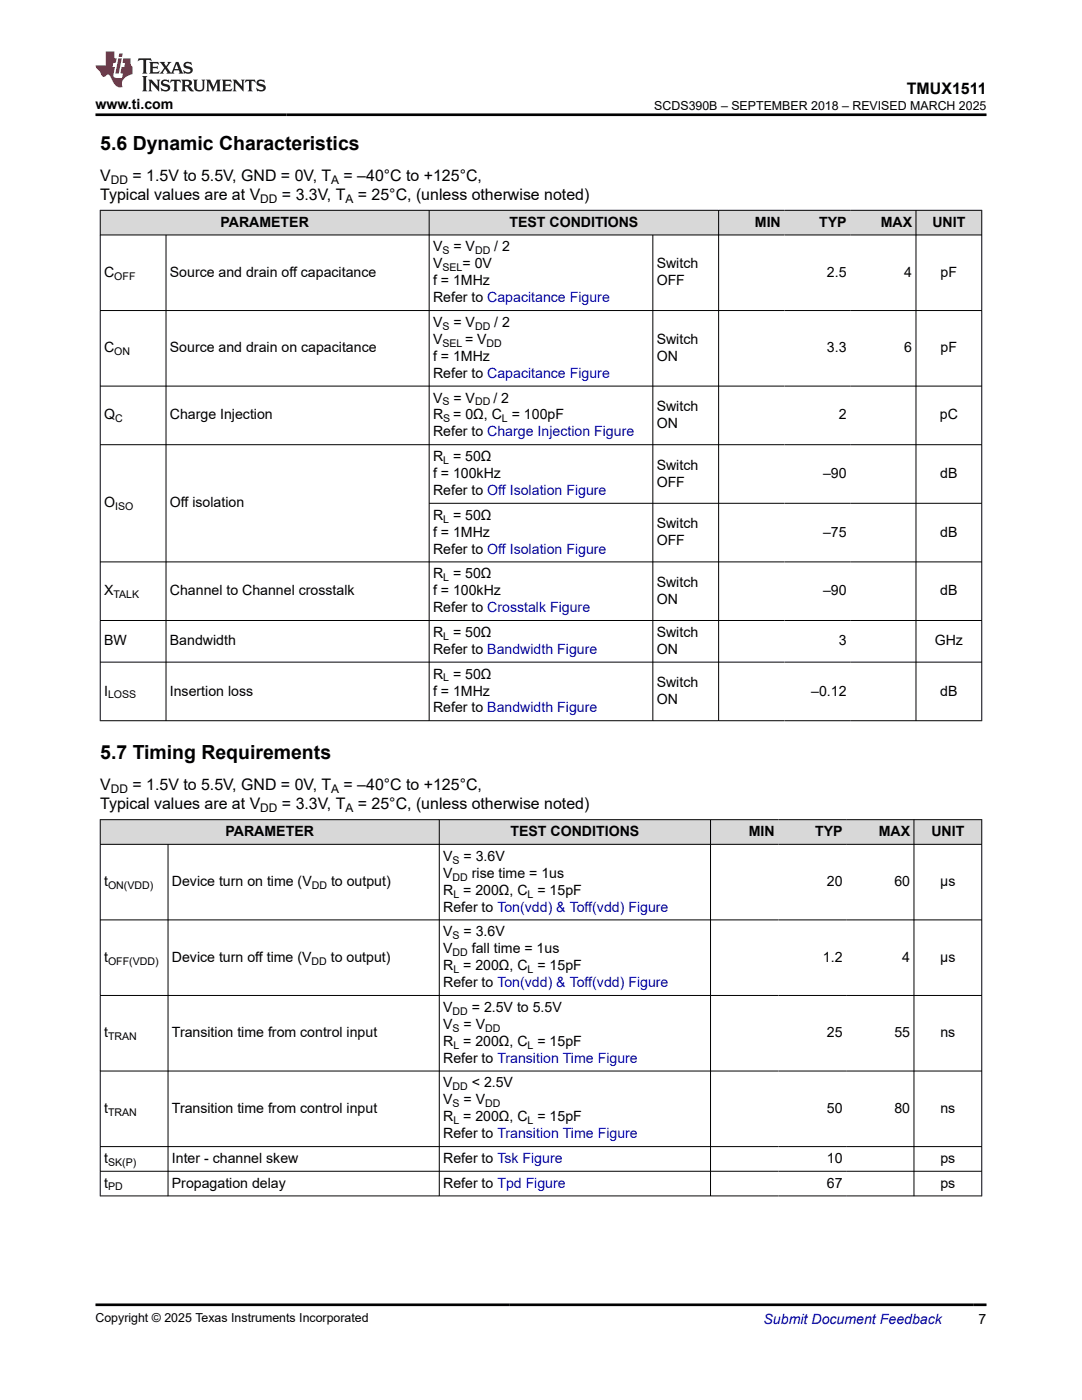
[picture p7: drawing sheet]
<svg xmlns="http://www.w3.org/2000/svg" width="216mm" height="279mm" viewBox="0 0 216 279" stroke-linecap="round" stroke-linejoin="round" font-family="sans-serif">
<defs><g id="words">
<g font-size="3.9">
<text x="20" y="29.9">5.6 Dynamic Characteristics</text>
<text x="20" y="151.5">5.7 Timing Requirements</text>
</g>
<g font-size="3.2">
<text x="181" y="18.7">TMUX1511</text>
<text x="20" y="39.9">Typical values are at V</text>
<text x="20" y="36.1">V</text>
<text x="26.4" y="36.1">= 1.5V to 5.5V, GND = 0V, T</text>
<text x="56.3" y="39.9">= 3.3V, T</text>
<text x="68.6" y="36.1">= –40°C to +125°C,</text>
<text x="71.4" y="39.9">= 25°C, (unless otherwise noted)</text>
<text x="20" y="161.5">Typical values are at V</text>
<text x="20" y="157.7">V</text>
<text x="26.4" y="157.7">= 1.5V to 5.5V, GND = 0V, T</text>
<text x="56.3" y="161.5">= 3.3V, T</text>
<text x="68.6" y="157.7">= –40°C to +125°C,</text>
<text x="71.4" y="161.5">= 25°C, (unless otherwise noted)</text>
</g>
<g font-size="2.8">
<text x="19" y="21.8">www.ti.com</text>
<text x="44" y="45.2">PARAMETER</text>
<text x="101.7" y="45.2">TEST CONDITIONS</text>
<text x="150.6" y="45.2">MIN</text>
<text x="163.5" y="45.2">TYP</text>
<text x="175.7" y="45.2">MAX</text>
<text x="186" y="45.2">UNIT</text>
<text x="86.4" y="50.2">V</text>
<text x="86.4" y="53.6">V</text>
<text x="90.5" y="50.2">= V</text>
<text x="92.3" y="53.6">= 0V</text>
<text x="98.6" y="50.2">/ 2</text>
<text x="131" y="53.6">Switch</text>
<text x="20.8" y="55.2">C</text>
<text x="33.9" y="55.2">Source and drain off capacitance</text>
<text x="86.4" y="56.9">f = 1MHz</text>
<text x="131" y="56.9">OFF</text>
<text x="165" y="55.2">2.5</text>
<text x="180.4" y="55.2">4</text>
<text x="187.7" y="55.2">pF</text>
<text x="86.4" y="60.3">Refer to Capacitance Figure</text>
<text x="86.4" y="65.2">V</text>
<text x="90.5" y="65.2">= V</text>
<text x="98.6" y="65.2">/ 2</text>
<text x="20.8" y="70.3">C</text>
<text x="33.9" y="70.3">Source and drain on capacitance</text>
<text x="86.4" y="68.6">V</text>
<text x="92.8" y="68.6">= V</text>
<text x="131" y="68.6">Switch</text>
<text x="165" y="70.3">3.3</text>
<text x="180.4" y="70.3">6</text>
<text x="187.7" y="70.3">pF</text>
<text x="86.4" y="72">f = 1MHz</text>
<text x="86.4" y="75.4">Refer to Capacitance Figure</text>
<text x="131" y="72">ON</text>
<text x="20.8" y="83.7">Q</text>
<text x="33.9" y="83.7">Charge Injection</text>
<text x="86.4" y="83.7">R</text>
<text x="86.4" y="80.3">V</text>
<text x="90.4" y="83.7">= 0Ω, C = 100pF</text>
<text x="90.5" y="80.3">= V</text>
<text x="98.4" y="80.3">/ 2</text>
<text x="131" y="82">Switch</text>
<text x="167.4" y="83.7">2</text>
<text x="187.5" y="83.7">pC</text>
<text x="86.4" y="87.1">Refer to Charge Injection Figure</text>
<text x="131" y="85.4">ON</text>
<text x="86.4" y="92">R = 50Ω</text>
<text x="86.4" y="95.4">f = 100kHz</text>
<text x="131" y="93.7">Switch</text>
<text x="164.2" y="95.4">–90</text>
<text x="187.6" y="95.4">dB</text>
<text x="20.8" y="101.3">O</text>
<text x="33.9" y="101.3">Off isolation</text>
<text x="86.4" y="98.8">Refer to Off Isolation Figure</text>
<text x="131" y="97.1">OFF</text>
<text x="86.4" y="103.7">R = 50Ω</text>
<text x="86.4" y="107.1">f = 1MHz</text>
<text x="131" y="105.4">Switch</text>
<text x="164.2" y="107.1">–75</text>
<text x="187.6" y="107.1">dB</text>
<text x="86.4" y="110.5">Refer to Off Isolation Figure</text>
<text x="131" y="108.8">OFF</text>
<text x="20.8" y="118.8">X</text>
<text x="33.9" y="118.8">Channel to Channel crosstalk</text>
<text x="86.4" y="115.4">R = 50Ω</text>
<text x="86.4" y="118.8">f = 100kHz</text>
<text x="131" y="117.1">Switch</text>
<text x="164.2" y="118.8">–90</text>
<text x="187.6" y="118.8">dB</text>
<text x="86.4" y="122.2">Refer to Crosstalk Figure</text>
<text x="131" y="120.5">ON</text>
<text x="20.8" y="128.8">BW</text>
<text x="33.9" y="128.8">Bandwidth</text>
<text x="86.4" y="127.1">R = 50Ω</text>
<text x="86.4" y="130.5">Refer to Bandwidth Figure</text>
<text x="131" y="127.1">Switch</text>
<text x="131" y="130.5">ON</text>
<text x="167.4" y="128.8">3</text>
<text x="186.5" y="128.8">GHz</text>
<text x="86.4" y="135.4">R = 50Ω</text>
<text x="131" y="137.1">Switch</text>
<text x="20.8" y="138.8">I</text>
<text x="33.9" y="138.8">Insertion loss</text>
<text x="86.4" y="138.8">f = 1MHz</text>
<text x="86.4" y="142.2">Refer to Bandwidth Figure</text>
<text x="131" y="140.5">ON</text>
<text x="161.9" y="138.8">–0.12</text>
<text x="187.6" y="138.8">dB</text>
<text x="45" y="166.9">PARAMETER</text>
<text x="101.9" y="166.9">TEST CONDITIONS</text>
<text x="149.4" y="166.9">MIN</text>
<text x="162.6" y="166.9">TYP</text>
<text x="175.3" y="166.9">MAX</text>
<text x="185.8" y="166.9">UNIT</text>
<text x="88.4" y="171.8">V</text>
<text x="92.5" y="171.8">= 3.6V</text>
<text x="20.8" y="176.9">t</text>
<text x="34.3" y="176.9">Device turn on time (V</text>
<text x="66.1" y="176.9">to output)</text>
<text x="88.4" y="175.2">V</text>
<text x="88.4" y="178.6">R = 200Ω, C = 15pF</text>
<text x="94.1" y="175.2">rise time = 1us</text>
<text x="165" y="176.9">20</text>
<text x="178.5" y="176.9">60</text>
<text x="187.6" y="176.9">µs</text>
<text x="88.4" y="181.9">Refer to Ton(vdd) &amp; Toff(vdd) Figure</text>
<text x="20.8" y="191.9">t</text>
<text x="34.3" y="191.9">Device turn off time (V</text>
<text x="66" y="191.9">to output)</text>
<text x="88.4" y="186.9">V</text>
<text x="88.4" y="190.2">V</text>
<text x="92.5" y="186.9">= 3.6V</text>
<text x="94.1" y="190.2">fall time = 1us</text>
<text x="164.2" y="191.9">1.2</text>
<text x="180" y="191.9">4</text>
<text x="187.6" y="191.9">µs</text>
<text x="88.4" y="193.6">R = 200Ω, C = 15pF</text>
<text x="88.4" y="197">Refer to Ton(vdd) &amp; Toff(vdd) Figure</text>
<text x="88.4" y="201.9">V</text>
<text x="94.1" y="201.9">= 2.5V to 5.5V</text>
<text x="20.8" y="207">t</text>
<text x="34.3" y="207">Transition time from control input</text>
<text x="88.4" y="205.3">V</text>
<text x="88.4" y="208.7">R = 200Ω, C = 15pF</text>
<text x="92.5" y="205.3">= V</text>
<text x="165" y="207">25</text>
<text x="178.5" y="207">55</text>
<text x="187.6" y="207">ns</text>
<text x="88.4" y="212.1">Refer to Transition Time Figure</text>
<text x="88.4" y="217">V</text>
<text x="88.4" y="220.4">V</text>
<text x="92.5" y="220.4">= V</text>
<text x="94.1" y="217">&lt; 2.5V</text>
<text x="20.8" y="222.1">t</text>
<text x="34.3" y="222.1">Transition time from control input</text>
<text x="88.4" y="223.8">R = 200Ω, C = 15pF</text>
<text x="88.4" y="227.2">Refer to Transition Time Figure</text>
<text x="165" y="222.1">50</text>
<text x="178.5" y="222.1">80</text>
<text x="187.6" y="222.1">ns</text>
<text x="20.8" y="232.1">t</text>
<text x="34.3" y="232.1">Inter - channel skew</text>
<text x="88.4" y="232.1">Refer to Tsk Figure</text>
<text x="165" y="232.1">10</text>
<text x="187.6" y="232.1">ps</text>
<text x="20.8" y="237">t</text>
<text x="34.3" y="237">Propagation delay</text>
<text x="88.4" y="237">Refer to Tpd Figure</text>
<text x="165" y="237">67</text>
<text x="187.6" y="237">ps</text>
<text x="195.3" y="264.2">7</text>
</g>
<text font-size="2.8" fill="#00f" x="152.4" y="264.2">Submit Document Feedback</text>
<g font-size="2.5">
<text x="130.6" y="21.9">SCDS390B – SEPTEMBER 2018 – REVISED MARCH 2025</text>
<text x="19" y="263.9">Copyright © 2025 Texas Instruments Incorporated</text>
</g>
<g font-size="2.4">
<text x="22.1" y="36.7">DD</text>
<text x="51.9" y="40.5">DD</text>
<text x="66.1" y="36.7">A</text>
<text x="68.9" y="40.5">A</text>
<text x="22.1" y="158.3">DD</text>
<text x="66.1" y="158.3">A</text>
<text x="51.9" y="162.1">DD</text>
<text x="68.9" y="162.1">A</text>
</g>
<g font-size="2.1">
<text x="88.3" y="50.7">S</text>
<text x="94.8" y="50.7">DD</text>
<text x="22.8" y="55.8">OFF</text>
<text x="88.3" y="54.1">SEL</text>
<text x="88.3" y="65.8">S</text>
<text x="94.8" y="65.8">DD</text>
<text x="22.8" y="70.9">ON</text>
<text x="88.3" y="69.2">SEL</text>
<text x="97.1" y="69.2">DD</text>
<text x="88.3" y="80.9">S</text>
<text x="94.8" y="80.9">DD</text>
<text x="23" y="84.3">C</text>
<text x="88.4" y="84.3">S</text>
<text x="100.2" y="84.3">L</text>
<text x="88.4" y="92.6">L</text>
<text x="23" y="101.8">ISO</text>
<text x="88.4" y="104.3">L</text>
<text x="22.6" y="119.4">TALK</text>
<text x="88.4" y="116">L</text>
<text x="88.4" y="127.7">L</text>
<text x="88.4" y="136">L</text>
<text x="21.6" y="139.4">LOSS</text>
<text x="90.3" y="172.3">S</text>
<text x="21.6" y="177.4">ON(VDD)</text>
<text x="62.2" y="177.4">DD</text>
<text x="90.3" y="175.7">DD</text>
<text x="90.5" y="179.1">L</text>
<text x="105.3" y="179.1">L</text>
<text x="90.3" y="187.4">S</text>
<text x="90.3" y="190.8">DD</text>
<text x="21.6" y="192.5">OFF(VDD)</text>
<text x="62.2" y="192.5">DD</text>
<text x="90.5" y="194.2">L</text>
<text x="105.3" y="194.2">L</text>
<text x="90.3" y="202.5">DD</text>
<text x="21.6" y="207.6">TRAN</text>
<text x="90.3" y="205.9">S</text>
<text x="90.5" y="209.3">L</text>
<text x="96.8" y="205.9">DD</text>
<text x="105.3" y="209.3">L</text>
<text x="90.3" y="217.6">DD</text>
<text x="90.3" y="221">S</text>
<text x="96.8" y="221">DD</text>
<text x="21.6" y="222.7">TRAN</text>
<text x="90.5" y="224.4">L</text>
<text x="105.3" y="224.4">L</text>
<text x="21.6" y="232.7">SK(P)</text>
<text x="21.6" y="237.6">PD</text>
</g>
</g></defs>
<g fill="#d8d8d8">
<path d="M20 42h175.9v4.9h-175.9z" fill-rule="evenodd"/>
<path d="M20.1 42h65.5v4.8h-65.5z" fill-rule="evenodd"/>
<path d="M85.7 42h57.6v4.8h-57.6z" fill-rule="evenodd"/>
<path d="M143.5 42h13v4.8h-13z" fill-rule="evenodd"/>
<path d="M156.5 42h13.1v4.8h-13.1z" fill-rule="evenodd"/>
<path d="M169.6 42h13.1v4.8h-13.1z" fill-rule="evenodd"/>
<path d="M182.8 42h13v4.8h-13z" fill-rule="evenodd"/>
</g>
<g fill="none" stroke="#000" stroke-width=".2">
<path d="M19.9 42h176.1M19.9 46.9h176.1M20 41.9v102M33.1 46.9v97M85.6 41.9v102M130.3 46.9v97M143.4 41.9v102M182.8 41.9v102M195.9 41.9v102M19.9 62h176.1M19.9 77.1h176.1M19.9 88.8h176.1"/>
<path d="M85.6 100.4h110.4M196 112.1h-176.1M19.9 123.8h176.1M19.9 132.1h176.1M19.9 143.8h176.1"/>
</g>
<g fill="#d8d8d8">
<path d="M20 163.6h175.9v4.9h-175.9z" fill-rule="evenodd"/>
<path d="M20.1 163.6h67.5v4.8h-67.5z" fill-rule="evenodd"/>
<path d="M87.7 163.6h54v4.8h-54z" fill-rule="evenodd"/>
<path d="M141.8 163.6h13.5v4.8h-13.5z" fill-rule="evenodd"/>
<path d="M155.3 163.6h13.5v4.8h-13.5z" fill-rule="evenodd"/>
<path d="M168.8 163.6h13.5v4.8h-13.5z" fill-rule="evenodd"/>
<path d="M182.4 163.6h13.4v4.8h-13.4z" fill-rule="evenodd"/>
</g>
<g fill="none" stroke="#000" stroke-width=".2">
<path d="M19.9 163.6h176.1M19.9 168.5h176.1M20 163.5v75.2M33.5 168.5v70.2M87.7 163.5v75.2M141.8 163.5v75.2M182.4 163.5v75.2M195.9 163.5v75.2M19.9 183.6h176.1M19.9 198.7h176.1M19.9 213.7h176.1M19.9 228.8h176.1"/>
<path d="M19.9 233.8h176.1M19.9 238.7h176.1"/>
</g>
<path d="M27.7 11.6l-.2 .6 .5-.2h.6v.1v2.2l-.2 .4h1l-.2-.4v-2.2v-.1h.5l.5 .2-.1-.6zM29.8 12.4l.2 .3v1.6l-.2 .4h1.9l.1-.6a1.08 1.08 0 0 1-1.3 .2v-.7h.6l.4 .2v-.7l-.4 .2h-.6v-.5l.2-.2a1 1 0 0 1 1 .3l-.1-.5zM31.8 12.4l1 1.1-1 1.2h.9l-.2-.2 .4-.8 .5 .8-.2 .2h1.6l-.2-.2 .1-.5h1l.1 .5-.1 .2h.9l-.2-.4-.8-1.9h-.5l-1 2.1-.8-1.1 .9-1h-.8l.2 .2-.5 .6-.3-.6 .1-.2zM35.2 12.8l.4 1h-.8zM36.8 12.5a.65 .65 0 0 0-.2 .7 .65 .65 0 0 0 .6 .5l.7 .1 .1 .3a.79 .79 0 0 1-.7 .4 .79 .79 0 0 1-.7-.5l.1 .7 .2-.1a.93 .93 0 0 0 1.1 0 .93 .93 0 0 0 .4-.9 1.46 1.46 0 0 0-1.2-.6l-.1-.3a1.09 1.09 0 0 1 1.2 .2l-.2-.6-.1 .1-.6-.2zM28.4 15.2l.2 .4v2.2l-.2 .4h1l-.2-.4v-2.2l.2-.4zM29.6 15.9l.2 .4v1.5l-.2 .4h.8l-.3-.4v-1.3l1.7 1.8v-2l.2-.4h-.8l.2 .2 .1 1.1-1.2-1.3zM32.3 16a.65 .65 0 0 0-.2 .8 .65 .65 0 0 0 .7 .4l.6 .2 .1 .2a.79 .79 0 0 1-.7 .4 .79 .79 0 0 1-.7-.5l.1 .7 .2-.1a.93 .93 0 0 0 1.1 .1 .93 .93 0 0 0 .4-1 1.46 1.46 0 0 0-1.2-.5l-.1-.4a1.09 1.09 0 0 1 1.2 .2l-.2-.6-.1 .1-.6-.1zM34.1 15.9l-.1 .6a.63 .63 0 0 1 .7-.3l.1 1.6-.3 .4h1l-.2-.4v-1.6a.66 .66 0 0 1 .8 .3l-.1-.6zM36.2 15.9l.2 .4v1.5l-.2 .4h.9l-.2-.2v-.7h.5l.1 .2a.79 .79 0 0 0 1.2 .6l-1-.9a.61 .61 0 0 0 .6-.6 .61 .61 0 0 0-.5-.7zM36.9 16.2h.2a.47 .47 0 0 1 .5 .1 .47 .47 0 0 1 .1 .5l-.2 .1-.6 .1zM38.5 15.9l.2 .2a2.27 2.27 0 0 0 .4 2 1.04 1.04 0 0 0 1.7-.7v-1.3l.2-.2h-.8l.2 .4v1.1a.6 .6 0 0 1-.6 .6 .6 .6 0 0 1-.6-.6v-1.1l.3-.4zM41.1 15.9l.2 .4v1.5l-.2 .4h.7l-.2-.4v-1.4l.9 1.9 .8-1.9v1.4l-.2 .4h1l-.3-.4v-1.5l.3-.4h-.8l-.7 1.5-.7-1.5zM44.3 15.9l.2 .4v1.5l-.2 .4h1.9l.1-.6a1.09 1.09 0 0 1-1.3 .2v-.7h.6l.4 .2v-.6l-.4 .2h-.6v-.6l.2-.1a1.01 1.01 0 0 1 1 .3l-.1-.6zM46.4 15.9l.3 .4v1.5l-.3 .4h.8l-.2-.4v-1.3l1.6 1.8v-2l.2-.4h-.7l.2 .2v1.1l-1.2-1.3zM49 15.9l-.1 .6a.63 .63 0 0 1 .8-.3v1.6l-.3 .4h1l-.2-.4v-1.6a.66 .66 0 0 1 .8 .3l-.1-.6zM51.4 16a.65 .65 0 0 0-.2 .8 .65 .65 0 0 0 .6 .4l.6 .2 .2 .2a.79 .79 0 0 1-.8 .4 .79 .79 0 0 1-.6-.5l.1 .7 .2-.1a.93 .93 0 0 0 1 .1 .93 .93 0 0 0 .5-1 1.46 1.46 0 0 0-1.3-.5l-.1-.4a1.09 1.09 0 0 1 1.3 .2l-.2-.6-.2 .1-.5-.1z" fill="#231f20"/>
<path d="M21.1 10.3v2.7h-2.1l.1 .4 .9 1a.95 .95 0 0 0 .9 .9 .59 .59 0 0 1 .6-.4 .59 .59 0 0 1 .5 .3l.4 .8a1.59 1.59 0 0 0 2.1 1.4 1.61 1.61 0 0 1 1-2.3l1-.3-.1-1.5a1.59 1.59 0 0 1-.4-1.7h-1.4l-.2 .9h.5l-.1 .9h-.5l-.2 .9v.3l.4 .1-.2 .9h-.6a.73 .73 0 0 1-1.1-.7l.3-1.5h-.5l.2-.9h.5l.2-.9h-.5v-1.3zM23.6 11.6l-.6 3.1h.7l.6-3.1zM23.8 10.7l-.1 .6h.7l.1-.6z" fill="#ed1c24"/>
<path d="M19 22.9h177.8M19 260.4h177.8" fill="none" stroke="#000" stroke-width=".53"/>
<use href="#words"/>
</svg>
